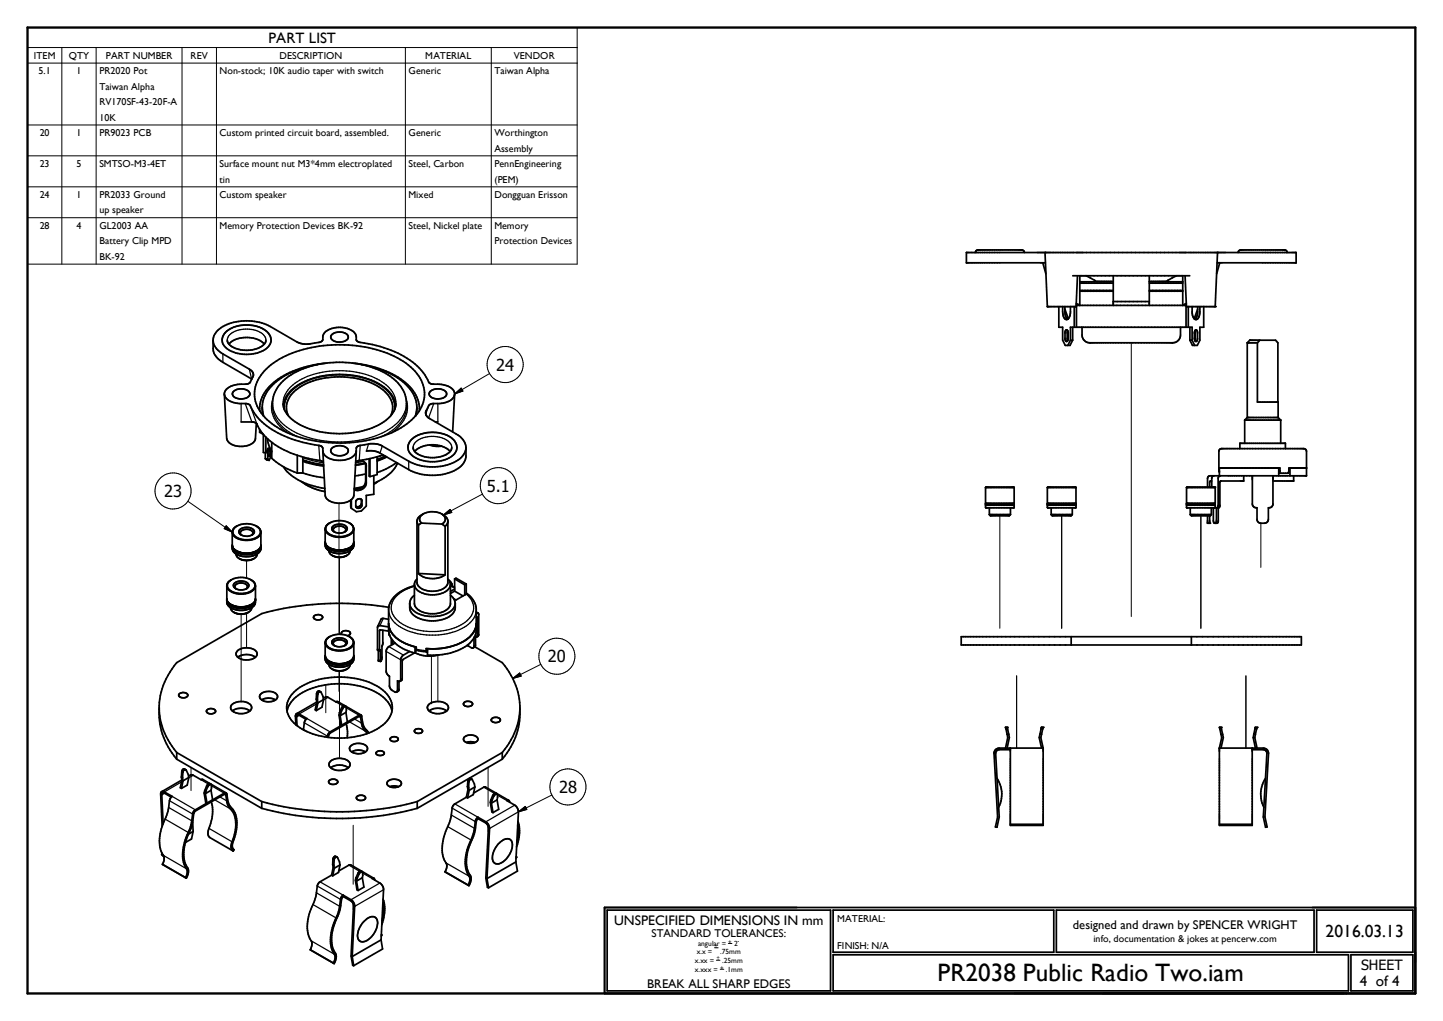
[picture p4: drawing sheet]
<svg xmlns="http://www.w3.org/2000/svg" width="297mm" height="210mm" viewBox="0 0 297 210" stroke-linecap="round" stroke-linejoin="round" font-family="sans-serif">
<defs><g id="words">
<text font-size="5.2" x="193" y="201.9">PR2038 Public Radio Two.iam</text>
<text font-size="3.6" x="272.8" y="192.8">2016.03.13</text>
<g font-size="3.4">
<text x="102.2" y="76.2">24</text>
<text x="100.2" y="101.1">5.1</text>
<text x="33.8" y="102.3">23</text>
<text x="112.8" y="136.3">20</text>
<text x="115.1" y="163.1">28</text>
</g>
<g font-size="3.1">
<text x="55.3" y="8.8">PART LIST</text>
<text x="279.9" y="202.9">4 of 4</text>
</g>
<text font-size="2.9" x="280.2" y="199.5">SHEET</text>
<text font-size="2.8" x="126.4" y="190.3">UNSPECIFIED DIMENSIONS IN mm</text>
<g font-size="2.6">
<text x="220.8" y="191">designed and drawn by SPENCER WRIGHT</text>
<text x="133.2" y="203.3">BREAK ALL SHARP EDGES</text>
</g>
<text font-size="2.3" x="134.1" y="192.7">STANDARD TOLERANCES:</text>
<g font-size="2.1">
<text x="7" y="12.1">ITEM</text>
<text x="8" y="15.3">5.1</text>
<text x="14.2" y="12.1">QTY</text>
<text x="15.7" y="15.3">1</text>
<text x="20.4" y="15.3">PR2020 Pot</text>
<text x="21.8" y="12.1">PART NUMBER</text>
<text x="39.2" y="12.1">REV</text>
<text x="45.2" y="15.3">Non-stock; 10K audio taper with switch</text>
<text x="57.5" y="12.1">DESCRIPTION</text>
<text x="84.1" y="15.3">Generic</text>
<text x="87.5" y="12.1">MATERIAL</text>
<text x="101.8" y="15.3">Taiwan Alpha</text>
<text x="105.7" y="12.1">VENDOR</text>
<text x="20.4" y="18.5">Taiwan Alpha</text>
<text x="20.4" y="21.6">RV170SF-43-20F-A</text>
<text x="8.2" y="28">20</text>
<text x="15.7" y="28">1</text>
<text x="20.4" y="24.8">10K</text>
<text x="20.4" y="28">PR9023 PCB</text>
<text x="45.2" y="28">Custom printed circuit board, assembled.</text>
<text x="84.1" y="28">Generic</text>
<text x="101.8" y="28">Worthington</text>
<text x="8.2" y="34.4">23</text>
<text x="15.7" y="34.4">5</text>
<text x="20.4" y="34.4">SMTSO-M3-4ET</text>
<text x="45.2" y="34.4">Surface mount nut M3*4mm electroplated</text>
<text x="84.1" y="34.4">Steel, Carbon</text>
<text x="101.8" y="31.2">Assembly</text>
<text x="101.8" y="34.4">PennEngineering</text>
<text x="8.2" y="40.7">24</text>
<text x="15.7" y="40.7">1</text>
<text x="20.4" y="40.7">PR2033 Ground</text>
<text x="45.2" y="37.6">tin</text>
<text x="45.2" y="40.7">Custom speaker</text>
<text x="84.1" y="40.7">Mixed</text>
<text x="101.8" y="37.5">(PEM)</text>
<text x="101.8" y="40.7">Dongguan Erisson</text>
<text x="8.2" y="47.1">28</text>
<text x="15.7" y="47.1">4</text>
<text x="20.4" y="43.9">up speaker</text>
<text x="20.4" y="47.1">GL2003 AA</text>
<text x="45.2" y="47.1">Memory Protection Devices BK-92</text>
<text x="84.1" y="47.1">Steel, Nickel plate</text>
<text x="101.8" y="47.1">Memory</text>
<text x="20.4" y="50.3">Battery Clip MPD</text>
<text x="20.4" y="53.5">BK-92</text>
<text x="101.8" y="50.2">Protection Devices</text>
<text x="172.3" y="189.7">MATERIAL:</text>
<text x="172.3" y="195.2">FINISH: N/A</text>
<text x="225" y="193.7">info, documentation &amp; jokes at pencerw.com</text>
</g>
<g font-size="1.5">
<text x="143.4" y="196.2">x.x =</text>
<text x="143.7" y="194.6">angular =</text>
<text x="148.3" y="196.2">.75mm</text>
<text x="151.1" y="194.6">2~</text>
<text x="143" y="198">x.xx =</text>
<text x="143" y="199.9">x.xxx =</text>
<text x="148.6" y="198">.25mm</text>
<text x="149.4" y="199.9">.1mm</text>
</g>
<g font-size="1">
<text x="147.1" y="194.8">+</text>
<text x="147.2" y="195.2">-</text>
<text x="147.4" y="197.4">+</text>
<text x="147.7" y="197.7">-</text>
<text x="149.9" y="193.9">+</text>
<text x="150.1" y="194.3">-</text>
<text x="148.3" y="199.2">+</text>
<text x="148.4" y="199.6">-</text>
</g>
</g></defs>
<g fill="none" stroke="#000" stroke-width=".21">
<path d="M5.7 5.7h113.1v48.6h-113.1zM5.7 9.8h113.1M5.7 13h113.1M12.7 9.8v44.5M19.8 9.8v44.5M37.5 9.8v44.5M44.6 9.8v44.5M83.4 9.8v44.5M101.1 9.8v44.5M5.7 25.7h113.1M5.7 32.1h113.1M5.7 38.4h113.1"/>
<path d="M5.7 44.8h113.1M100.8 76.8l-7.2 4.2M232.8 70.5v56.3M93.6 81l1.3-1.2 .4 .6zM38.7 103.1l9.1 6.4M46.6 108.2l1.2 1.3-1.6-.8zM50.7 115.3v3.6M69.8 103.5v27M69.9 114.7v15.8M91.3 105.9l1.4-1.1 .3 .6zM99.3 101.6l-8 4.3M205.8 106.1v23.1"/>
<path d="M218.5 106.1v23.1M247.2 106.1v23.1M259.5 107.6v9.1M49.6 126.3v17.9M50.7 126.1v7M69.8 138v4.2M69.9 138v17.8M88.8 135v9.8M90.1 134.8v9.4M105.5 139.6l1.5-1.2 .3 .7zM111.3 136.7l-5.8 2.9M209.3 139v14.9"/>
<path d="M256.4 139v14.9M39.3 157.9v4.7M67.1 140.9v5.7M100.5 157.9v8M72.7 169.8v12.1M100.5 169.9v1.2M106.7 167l1.4-1.1 .3 .6zM113.6 163.5l-6.9 3.5M72.7 185.9v1.2M147.1 195h.7M147.4 197.5h.8M148.2 199.4h.8"/>
<path d="M149.9 194.1h.8"/>
<circle cx="104" cy="75" r="3.7"/>
<circle cx="102.6" cy="99.9" r="3.7"/>
<circle cx="35.6" cy="101" r="3.7"/>
<circle cx="114.6" cy="135" r="3.7"/>
<circle cx="116.9" cy="161.9" r="3.7"/>
</g>
<g fill="none" stroke="#000" stroke-width=".36">
<path d="M200.8 51.9l.1-.3 .4-.2h9l.5 .3 .1 .2M214.6 54.1l.7 2.2M215.1 51.9l.5 11.2h5.9l.3-6.4M215.2 54.1h-16.3v-2.2h67.9v2.2h-16.3M220.8 56.7h24.1M222.3 56.7v6.1l-.8-.4M222.3 59.9h6.8M222.3 59.7h6.8M222.3 58.2h6.8M222.3 58h6.8M223.6 56.7l1.7 1 .1 .2h3.7M229.1 56.7v6.1"/>
<path d="M236.6 56.7v6.1M236.6 59.9h6.8M236.6 59.7h6.8M236.6 58.2h6.8M236.6 58h6.8M242.1 56.7l-1.7 1-.1 .2h-3.7M243.4 56.7v6.1l.8-.4M250.6 51.9l-.5 11.2h-5.9l-.3-6.4M251.1 54.1l-.7 2.2M254.8 51.9l.1-.2 .5-.3h9l.4 .2 .1 .3M43.9 70a3.9 3.9 0 0 1 2.8-3.2 11 11 0 0 1 8.9 .4l5.5 3.1 1.1 .4a8.7 8.7 0 0 0 3.9-.4l.3-.4a2.25 2.25 0 0 1 2.2-2.4 4.6 4.6 0 0 1 4.6 1.2l.1 1.2 .5 .5a21.9 21.9 0 0 1 12.5 5.3l1.2 1.4 .8 1.6 .6 .3a6.2 6.2 0 0 1 4.1 .9 1.53 1.53 0 0 1 .5 1.6 1.53 1.53 0 0 1-1.3 1.1l-1 .3-2.6 .2a2.55 2.55 0 0 0-1 1.6l.1 .6 .5 .7 5.7 3.3a3.5 3.5 0 0 1 2 2.8M43.9 70a3.5 3.5 0 0 0 2 2.8l5.4 3.1a1.22 1.22 0 0 1 .7 1.7l-.5 1.1-.5 .3a8.6 8.6 0 0 0-3.7 .6 1.5 1.5 0 0 0-1.1 1.4 1.5 1.5 0 0 0 1.1 1.5l1.2 .4 2.2 .1 .7 .3a13 13 0 0 0 7.9 6.7 37.6 37.6 0 0 0 6.8 1.7l.3 .4a2.28 2.28 0 0 0 2.2 2.5 4.2 4.2 0 0 0 4.7-1.5v-.9a.76 .76 0 0 1 .8-.6 7.6 7.6 0 0 1 3.6-.2l.9 .3 5.5 3.2a10.1 10.1 0 0 0 10.8-.8l.8-1.1 .2-.9"/>
<path d="M43.9 70v1.7a3.3 3.3 0 0 0 2 2.8l5.9 3.5M46.5 68.3a5.9 5.9 0 0 1 3.8-1.4 7.2 7.2 0 0 1 3.3 .5 2.68 2.68 0 0 1 2 3.4 5.6 5.6 0 0 1-5.3 2.1 4.8 4.8 0 0 1-4.5-2.4v-1.2zM46.8 70a2.13 2.13 0 0 0 1.6 1.7 5.8 5.8 0 0 0 6.1-1l.2-.7M47.1 70.8a5.5 5.5 0 0 1 6.1-.9l1.2 .9M51.8 78h.1M54.4 76.3a19.6 19.6 0 0 1 12.2-5.2 25.5 25.5 0 0 1 17 3.6 7.8 7.8 0 0 1 3.8 7 9 9 0 0 1-4.8 6.3 27.4 27.4 0 0 1-24.9 .3 9.4 9.4 0 0 1-5.3-6.7 6.8 6.8 0 0 1 2-5.3zM65.3 75a16 16 0 0 0-10 5.1 5.7 5.7 0 0 0-1 5.5M67.1 74.7a18.8 18.8 0 0 0-11.7 4.8 6.4 6.4 0 0 0-1.9 5M68.3 68.9a2.4 2.4 0 0 1 3.4 .2 1.16 1.16 0 0 1-1.4 1.2 1.77 1.77 0 0 1-2.2-1zM72.7 74.7a18 18 0 0 1 12 5.2 6.5 6.5 0 0 1 1.6 4.6M74.4 75a15.3 15.3 0 0 1 10.4 5.5 5.6 5.6 0 0 1 .7 5.1M217.9 63.1v4.2h.8v2.7l.6 1h.9l.6-1"/>
<path d="M218.7 63.1v1a1.28 1.28 0 0 0 1 1.6h.1M219.2 63.6l.7 2M219.2 63.1l.1 1.8 .5 .8M219.3 68a.32 .32 0 0 1 .4 0 .32 .32 0 0 1 .1 .4l.1 1.2a.4 .4 0 0 1-.1 .5 .4 .4 0 0 1-.5 0l-.1-.4zM219.8 68v2.1M219.9 65.6l-.1 .1M220.3 70h.5M220.3 70v-2.7h25.1v2.7M220.3 63.1l-.1 1.8-.3 .7M220.3 70l-.5 1M220.8 67.3v2.7M221.1 63.1v4.2"/>
<path d="M221.6 62.7l.2 .1M221.6 62.8h22.5M221.6 62.6v4.7M222.7 67.3v1.6a1.65 1.65 0 0 0 1.6 1.6h17.1a1.65 1.65 0 0 0 1.6-1.6v-1.6M229.1 62h7.5M244.1 62.7l-.2 .1M244.1 62.6v4.7M244.6 63.1v4.2M244.9 70h.5M244.9 67.3v2.7M245.4 63.1v1.8l.4 .7M245.4 70l.5 1"/>
<path d="M245.8 65.6l.1 .1M245.9 68v2.1M246.1 67.9l.3 .1 .1 .4-.1 1.7a.33 .33 0 0 1-.5 0 .33 .33 0 0 1 0-.4l-.1-1.2zM246.5 63.6l-.7 2M246.5 63.1l-.1 1.8-.5 .8M247 63.1v1a1.28 1.28 0 0 1-1 1.6h-.1M247.8 63.1v4.2h-.8v2.7l-.6 1h-1l-.5-1M256.7 70.5l.5-.5h5.3l.5 .5v12.2M256.7 70.5h2.1M256.7 70.5v15.4M258.8 70.5v12.2h4.3v3.2M259.3 70l-.5 .5"/>
<path d="M46.2 81.1l.5 9.1a2.56 2.56 0 0 0 2.6 1.6 3 3 0 0 0 3.3-1.4l.2-3.3M48 80.5a2.38 2.38 0 0 1 3.4 .3 1.16 1.16 0 0 1-1.3 1.2 1.77 1.77 0 0 1-2.3-1zM49.6 86.8h2.4l.8 .3M52.8 87.1a12.4 12.4 0 0 0 7.7 6.3l.7 .3M53.4 88.3v.6l.8 .4M54 83.8l.2 1.7M54.2 89.4v3.7h.5M54.6 94.3l.5 .1M54.6 94.3l.3 .3 .5 .1M54.6 93.1v1.2M54.7 93.1l.4-.8v2.1M54.7 89.9v3.2"/>
<path d="M55 90.2l.3 1.4 .6 1.2M55.1 94.4l.3 .3M55.4 93.8h.1M55.5 92l-.1 1.8M55.7 92.5v.8l-.3 .5M55.9 92.8l-.2 1.3-.3 .6M55.9 91v3.3a15.1 15.1 0 0 0 5.3 3M56.1 83.6a7.3 7.3 0 0 1 4.3-6.8 20.8 20.8 0 0 1 19.5 .3 6.9 6.9 0 0 1 3.8 6.5M58.3 83a5.2 5.2 0 0 0 3.1 4.2l.9 .4a18.8 18.8 0 0 0 11.1 1.3 11.3 11.3 0 0 0 7.3-3.8 3.6 3.6 0 0 0 .8-2.1M58.3 96a11.6 11.6 0 0 0 7.9 4.4l.7 .1M59 81.8l-.4 .9-.2 1.2M59 81.8l-.5 1.2v1.2"/>
<path d="M59 81.8a9.4 9.4 0 0 1 6.2-4.1 17.7 17.7 0 0 1 13.3 1.7l1.2 .9 1.1 1.5M59.3 85.5a4.4 4.4 0 0 1 2-5.6 16.8 16.8 0 0 1 15.2-1.1 6.4 6.4 0 0 1 4.3 4.8v.8l-.4 1.1M61.2 93.7l3 .8 1.9 .3 .5 .3M61.2 93.7v3.6M62 99l2.2 1.3 2.7 .8M62.3 94v3.3M62.3 97.3h-1.1M62.3 97.3l2.2 .6 2.2 .4M62.3 94.9l4.3 1M62.3 94.7l2.1 .6 2.2 .4M62.3 94.6l2.1 .6 2.2 .4M66.4 92.8l.5 9.1a2.42 2.42 0 0 0 2.6 1.6 3 3 0 0 0 3.3-1.4l.5-9.3"/>
<path d="M68.3 92.2a2.4 2.4 0 0 1 3.4 .3 1.03 1.03 0 0 1-1.1 1.2 1.88 1.88 0 0 1-2.5-1zM73.3 94.9a1.54 1.54 0 0 1 1.9 .4M75.2 95.2l-2 .4M75.2 95.3l.1 3.7a1.79 1.79 0 0 1-2.4 1.5M75.2 95.4l-2 .3M75.2 95.3l.2 .4v3.8a1.81 1.81 0 0 1-2.5 1.2M75.3 97.5l-2.2 .4M76 94.4v3.5l.1 .1M76.1 94.3v3.7M76.9 97.8v3.9l-1.5 .2v2.2l-1 1-1 .2-1.1-.7M77.6 94v3.6l-1.5 .4M77.8 99l-.9 .6"/>
<path d="M78.9 93.6l-2.8 .7-2.4 .5-.5 .3M79.3 93.8l-1.7 .7M79.4 93.9l-1.8 .8M79.6 94l-2 .8M80.8 81.8l.4 .9 .2 1.2M80.8 81.8l.4 1.2 .1 1.2M81.6 95.2l-2.1 1.2-1.9 .8M81.8 95.3a8.3 8.3 0 0 1-4.9 4.1M84.8 90.4a6.9 6.9 0 0 1 5.4-1.4l.7 .2a3.5 3.5 0 0 1 3.1 3.1 4.2 4.2 0 0 1-4.1 2.6 6.2 6.2 0 0 1-5.6-1.8 2.14 2.14 0 0 1 .5-2.7zM85 92.1a2.88 2.88 0 0 0 2.8 1.9 5.5 5.5 0 0 0 4.8-1.1l.3-.3 .1-.5M85.4 92.9a5.5 5.5 0 0 1 7.2 0M85.8 83.8l-.2 1.7"/>
<path d="M88.4 91.5a4.8 4.8 0 0 0 2.5 .3M88.5 80.5a2.22 2.22 0 0 1 3.4 .5 1.67 1.67 0 0 1-2.1 1 1.17 1.17 0 0 1-1.4-1.3zM89.6 86.8h.5M93.6 81.1l-.4 7.7M95.9 92.1v1.7a3.9 3.9 0 0 1-2.8 3.2 10.8 10.8 0 0 1-9-.4l-6.2-3.6-1.4-.3-1.1 .1M249.4 98.9l-.4 .2v1.1M249.9 97.9l-.4 .1-.1 .3v1.9M251 97.1l-.1-4.3 .4-.5h17.1l.5 .4v5.2h-19.8l-.4 .1-.1 .3-.1 1.9M251 96.3v1.6M251.2 97.9l-.3 .1-.2 .4v5.6l-.2 .4M255.2 92.3v-1.1h9.4v1.1M256 97.9v1h-4.7l-.2 .2v4.9l-.2 .4h-.5v2.8l-.2 .4"/>
<path d="M256.2 86.4h7.4M256.2 86.4v4.8M256.7 85.9h6.4M256.7 85.9l-.5 .5M257.8 97.9v5.8a.84 .84 0 0 0 .9 .7l.1 2.8 .5 .4 1.3-.1 .4-.5 .1-2.6h.5l.4-.6v-5.9M263.1 85.9l.5 .5M263.2 96.3v1.6M263.6 86.4v4.8M265.5 96.3v1.6M266.3 97.9v1h-4.3M268.9 96.3h-3.6v.6l-.2 .4h-1.9l.3-.4v-.6h-12.6l.1 .7M46.9 119.8a3.9 3.9 0 0 1 5.6 .2l.1 .4v3.4a2.24 2.24 0 0 1-2.4 1.7 3.2 3.2 0 0 1-3.5-1.3v-3.8z"/>
<path d="M47.6 119.3l-.5 .3M47.8 112.2l.3 .7M47.8 112.1v.4M47.8 109.6a2.59 2.59 0 0 0 2.8 1.6 2.85 2.85 0 0 0 3.1-1.6M47.8 112.4v.6M47.8 112.3l.2 .4M47.8 112.5a2.83 2.83 0 0 0 2.9 1.5M47.8 112.6l.2 .3M47.8 113a2.82 2.82 0 0 0 3.3 1.5 2.63 2.63 0 0 0 2.6-1.5M48.1 112.9a3.6 3.6 0 0 0 2.3 .9M48.2 120a2.01 2.01 0 0 1 3 .4 1.83 1.83 0 0 1-2.9 .6l-.3-.6zM48.6 113.9a1.74 1.74 0 0 0 2 1.3 1.99 1.99 0 0 0 2.3-1.2v-.1"/>
<path d="M48.7 108.3l-.6 .5-.3 .6v2.7M48.7 108.3a3.7 3.7 0 0 1 4.8 .7 1.44 1.44 0 0 1-1.2 1.8 3.6 3.6 0 0 1-4.3-1.1l-.1-.6 .4-.5M48.7 113.3a4.1 4.1 0 0 0 2.4 .5M48.7 113.5l.8 .4 .9 .1M48.7 108.2v.1M49.2 114.9a3.1 3.1 0 0 0 3.1 0M49.3 109a2.05 2.05 0 0 1 3.1 .3 1.58 1.58 0 0 1-2.3 .9 .81 .81 0 0 1-.8-.4 .81 .81 0 0 1 0-.8zM49.7 110.1a.63 .63 0 0 1-.2-.8 .63 .63 0 0 1 .7-.4 1.52 1.52 0 0 1 1.9 .7l-.3 .5M50.7 113.8h.4M51.7 119.3a1.28 1.28 0 0 1 .8 1.3 1.28 1.28 0 0 1-1.1 1.1 3.9 3.9 0 0 1-4.5-.8l-.1-.6 .2-.6M52.8 108.2l.6 .6 .3 .6v3.6M52.8 113.3l-.8 .3-.9 .2"/>
<path d="M52.8 113.5l-.8 .4-1.3 .2M53.5 112.7a3.3 3.3 0 0 1-2.4 1.1M53.5 112.9a2.84 2.84 0 0 1-2.2 1.2h-1.1a3.3 3.3 0 0 1-2.1-1M53.7 112.3a3.1 3.1 0 0 1-3.5 1.5 3.3 3.3 0 0 1-2.1-.9M53.7 112.5a2.91 2.91 0 0 1-3 1.5M66.9 108.9a2.78 2.78 0 0 0 3.2 1.6 2.68 2.68 0 0 0 2.7-1.6M66.9 111.7l.1 .6M66.9 111.7l.1 .4M67 111.7l.2 .5M67 112.3l.3 .7M67.1 112.3a3.9 3.9 0 0 0 5.6 0M67.3 112.9a4.1 4.1 0 0 0 5.2 0"/>
<path d="M67.3 112.2l.9 .7 1.3 .2M67.7 113.3a1.74 1.74 0 0 0 2 1.3 2 2 0 0 0 2.4-1.3M67.8 112.7l1.1 .4M67.8 112.9l1.1 .4M67.9 107.6a1.28 1.28 0 0 0-.9 1.3 1.28 1.28 0 0 0 1.1 1.1 3.9 3.9 0 0 0 4.5-.8l.1-.6-.2-.5M67.9 107.6l-.7 .5-.3 .6v3v-.2a2.21 2.21 0 0 0 2.3 1.8l.3 .1M67.9 107.6a4.4 4.4 0 0 1 4 0M68.4 114.2a2.94 2.94 0 0 0 3 0M68.4 108.4a1.9 1.9 0 0 1 3.1 .4 1.87 1.87 0 0 1-3.2 0zM68.9 109.5a.65 .65 0 0 1-.3-.8 .65 .65 0 0 1 .7-.4l.9-.1a.76 .76 0 0 1 .8 1.1l-.1 .2M69.2 113.3l1 .1M71.6 113.1l-1.7 .3"/>
<path d="M71.9 107.6l.7 .5 .2 .6v3.6M71.9 107.6l.5 .3M71.9 112.7l-.8 .3-.9 .2M71.9 112.9l-.2 .1M72.2 102.9v1.4l.1 .3M72.3 102.8v1.8M72.4 112.4a4.2 4.2 0 0 1-3.4 .7M72.6 112l-.1 .2M72.6 112.3a2.95 2.95 0 0 1-2.1 1M72.7 112.1l-.1 .2M72.8 111.9l-.1 .2M72.8 111.7a2.69 2.69 0 0 1-2.6 1.4 3.4 3.4 0 0 1-3-.9"/>
<path d="M72.8 111.4v.3M72.8 111.9v.2M72.8 112.3l-.3 .7M73.4 102.8a.62 .62 0 0 1 .6-.2 .62 .62 0 0 1 .5 .4v.9a.69 .69 0 0 1-.5 .6 .69 .69 0 0 1-.8-.3v-1.1zM74.4 102.7v.9a.76 .76 0 0 1-1.2 .5M74.7 100.1l-1.8 .4M85.8 119.1a1.58 1.58 0 0 0 .7 2.7 4.9 4.9 0 0 0 6.1-.9l.1-.5M85.8 107.2l.3 .8M86.1 118a4.5 4.5 0 0 0 5.5 .2M86.1 108v10M86.1 118l5.5 .2M86.8 107.6l-.7 .4"/>
<path d="M86.8 107.6l4.2 .2M87.1 105.7a1.88 1.88 0 0 0-1.3 1.5M90.9 105.7l.8 .6 .5 .8v12.9a3.3 3.3 0 0 1-3.8 1.6 2.82 2.82 0 0 1-2.5-1.6l-.1-12.8M90.9 105.7a3.7 3.7 0 0 0-4.4 .6l-.1 .8 .4 .5M90.9 105.7a1.13 1.13 0 0 1 .8 1 1.13 1.13 0 0 1-.7 1.1M91 107.8l.6 .5M91.6 108.3v9.9M92.2 119.1l.3 .4M92.2 107.3l-.2 .6-.4 .4M92.5 119.5l.2 .7v4.1a3.3 3.3 0 0 1-3.3 1.9 4.1 4.1 0 0 1-4-1.6l-.1-4.4M92.5 119.5l.5 .5 .1 .6M92.5 119.5l.4 .5 .1 .6"/>
<path d="M93.6 119.1v2.5M93.6 119.1l.3-.2 2.1 1.2M93.6 119.1l2.1 1.2M202.9 103.9h5.8v.5h-5.7zM202.9 103.6h5.8v.2h-5.8zM202.9 100.3v3.2h5.8v-3.2M202.9 100.3h5.8M202.9 104.4h.1M202.9 103.5v.1M202.9 103.8v.1M203.6 105.8h4.4M203.6 105.8l.2 .3h4l.2-.3"/>
<path d="M203.6 104.4v1.4M208 104.4v1.4M208.7 103.5v.1M208.7 103.8v.1M215.6 103.9h5.9v.5h-5.8zM215.6 103.6h5.9v.2h-5.9zM215.6 100.3v3.2h5.9v-3.2M215.6 100.3h5.9M215.6 104.4h.1M215.7 103.5v.1M215.7 103.8v.1M216.4 105.8h4.3"/>
<path d="M216.4 105.8l.2 .3h3.9l.2-.3M216.4 104.4v1.4M220.7 104.4v1.4M221.4 103.5v.1M221.4 103.8v.1M244.2 103.9h5.9v.4l-5.8 .1zM244.2 103.6h5.9v.2h-5.9zM244.2 100.3v3.2h5.9v-3.2M244.2 100.3h5.9M244.3 103.5v.1M244.3 103.8v.1M245 105.8h4.3"/>
<path d="M245 105.8l.2 .3h3.9l.2-.3M245 104.4v1.4M248.5 106.1v1.5h.5v-1.5M249.3 104.4v1.4M249.7 104.4v2.7l.2 .5h.7l.2-.4v-2.8M250 103.5v.1M250 103.8v.1M250.1 104.4h.1M46.7 123.4a2.85 2.85 0 0 0 3.1 1.5 2.72 2.72 0 0 0 2.8-1.5 2.46 2.46 0 0 1-2.6 1.7 3.1 3.1 0 0 1-3.3-1.5zM46.7 120.6a2.97 2.97 0 0 0 3.5 1.6 2.56 2.56 0 0 0 2.4-1.6M47 123.9l1 .6 1.3 .3M47.5 125a1.94 1.94 0 0 0 2.3 1.3 1.84 1.84 0 0 0 2-1.3"/>
<path d="M47.6 124.4a4.4 4.4 0 0 0 4.1 0M47.6 124.6l.8 .3 .9 .2M48.1 125.9a3 3 0 0 0 3.1 0M48.6 121.1a.63 .63 0 0 1-.2-.7 .63 .63 0 0 1 .7-.4 1.29 1.29 0 0 1 1.8 .8l-.3 .3M48.9 135.2a3.2 3.2 0 0 1 3.7 0M49 133.7a3 3 0 0 1 3.9 .5 1.2 1.2 0 0 1-1.2 1.4 2.38 2.38 0 0 1-3.1-1v-.4zM50 125.1h-.4M51.7 124.6l-1.4 .5M52.4 123.8a3.3 3.3 0 0 1-2.8 1M52.4 124a4 4 0 0 1-5.4 .2M64.7 126.7a1.21 1.21 0 0 1 1.7 .3 1.09 1.09 0 0 1-1.9 0zM66.9 132.3a2.48 2.48 0 0 0 2.8 1.6 2.86 2.86 0 0 0 3.1-1.6"/>
<path d="M66.9 134.9l.2 .6M66.9 134.9l.1 .4M67 135v.2M67 135.3l.3 .5M67 135.3v.2M67.3 135.6a4.2 4.2 0 0 0 4.6 .4M67.3 135.8a3.6 3.6 0 0 0 2.2 1M67.7 136.7a1.74 1.74 0 0 0 2 1.3 2.32 2.32 0 0 0 2.3-1.1l.1-.2M67.8 136.3l1.1 .4M67.8 136l1.1 .5M67.9 130.9l-.7 .6-.3 .6v2.7M68.4 137.6a3.1 3.1 0 0 0 3 0"/>
<path d="M68.6 131.6a2.09 2.09 0 0 1 2.9 .4 1.41 1.41 0 0 1-2 1 .97 .97 0 0 1-1.1-1.2zM68.9 132.8a.63 .63 0 0 1-.3-.7 .63 .63 0 0 1 .7-.4 1.59 1.59 0 0 1 1.9 .6l-.3 .5M69.2 136.5h.3M69.2 136.7l.7 .1M70.3 130.5a.82 .82 0 0 1 .4-.8 .82 .82 0 0 1 .9 .1 .5 .5 0 0 1 .5 .5 .5 .5 0 0 1-.5 .5M71.9 130.9l.7 .6M71.9 136.3l-1.1 .4-.9 .1M72 131a4 4 0 0 0-4.8 .6 1.39 1.39 0 0 0 1.1 1.9 3.6 3.6 0 0 0 4.4-1v-.4l-.2-.6M72.6 131.5l.2 .6v3.4a2.41 2.41 0 0 1-2.6 1.7 2.92 2.92 0 0 1-3.2-1.5l-.1-.6M72.6 135.7a3.5 3.5 0 0 1-2.7 1.1M72.7 135.7a2.86 2.86 0 0 1-2.3 1.1h-1a3.3 3.3 0 0 1-2.2-.9M72.8 135a2.83 2.83 0 0 1-2.9 1.5"/>
<path d="M72.8 135.3l-.2 .4M72.8 135.1a3.1 3.1 0 0 1-3.4 1.5 2.92 2.92 0 0 1-2.3-1.2M77.7 133.8h.1M77.8 133.8h.4M77.9 133.8v2v.2h.4M78.2 133.8h.1M78.2 133.8l.1-.1v2.3M78.8 129.6l-.2 5.6-.3 .8M80 128.3l.2 1zM80 129l-1.8-.3-.5 .2v4.9M80 127.4l-1.4-.1-.9 1.6M80 129.8l-1.6-.2-.3 .1 .1 4.1"/>
<path d="M80 124.9a62.2 62.2 0 0 0-26.1 1.3l-17.5 10.1a14.7 14.7 0 0 0-3.6 8.9 14.3 14.3 0 0 0 1.8 8.5l1.8 2.5M80 130.1l.2 .6M80.2 129.3a6.3 6.3 0 0 0 4.4 3.5M80.2 130.7h.1M80.2 130.6a6.8 6.8 0 0 0 5.2 3.7M80.2 129.3a6.7 6.7 0 0 0 4.9 3.7l.6 .1v.6M80.5 131.3v1.4M80.8 131.8v.7M81.3 132.3l-1.3 .7-.5 .7v4.4l.1 .4 .6 .6v2.3l.3 .4 .9 .6 .7-.4v-1.8M84.3 134l-1.4 .8-.4 .6v4.5l-.2 .2M84.3 124.1a2.92 2.92 0 0 0 2.8 3.4 6.6 6.6 0 0 0 6.1-1.3l.5-.9v-1.2M84.3 124.1a3.2 3.2 0 0 0 2.8 2.5 6.4 6.4 0 0 0 6.2-1.5l.4-1"/>
<path d="M84.9 132.9l.5 .2v1.2M85.3 134.3l-2.5 1.5v3.9l-.5 .4M85.3 120.5a6.8 6.8 0 0 0-5.2 4.1l-.1 5 .2 1M85.3 122.5l-.7 .6-.3 1M85.4 134.3a6.9 6.9 0 0 0 4.9 .4M85.7 133.7l2.1 .4M85.7 133.7l-.3 .6M87.7 133.9v.1M87.7 134l.1 .1M87.8 134.1h.2M87.8 134.1h.1M87.9 133.4v.2v-.2"/>
<path d="M88 133.7l-.2 .4M88.3 133.5l-.6-.1v.6M88.6 133.5h.6M90.2 133.4l-.6 .1M91.4 133.3l-.6 .1M92.7 120.5l.9 .3M92.7 122.5l.7 .6M93.3 132.8l-1.7 .5M93.4 123.1l.3 1M93.6 121.6l-.9 .5M93.6 121.2l-.9 .4M93.6 121.6l1.7 1"/>
<path d="M94.3 132.5l-.5 .2M95.7 122.4l-1.8 1-.5-.3M95.7 120.3v2.1M96 122a4.5 4.5 0 0 1 2 3.2v4.4a5.1 5.1 0 0 1-3.7 4.2 14.2 14.2 0 0 1-6.3 .9v-1.3a12 12 0 0 0 8.8-2.5M96 120.1v2.1l-.3 .2M96 120.1l-.3 .2M97 130.7l.8-1.4 .2-1a4.9 4.9 0 0 1-3.3 4M97.6 131.2v1.7l-.2 .3M97.7 133.1l5.7 3.2a15.3 15.3 0 0 1 0 19.9M97.9 131.1v1.6l-.2 .4-.6 .2-.9-.6M98 127h.1M98 126.1h.4l.1 .2v4.3l-.4 .4"/>
<path d="M98 125.9l.4 .2M98 127h.2v3.8l-.2 .3-.3-.1M197.8 131h70.1v1.7h-70.1zM220.5 131v1.7M245.2 131v1.7M32.8 145.9a14.5 14.5 0 0 0 3.6 8.9M36.4 154.8v1.4M36.4 154.8l17.5 10.1M36.4 156.2l17.5 10.1M36.8 142.8a1.11 1.11 0 0 1 1.9 .3 1.09 1.09 0 0 1-1.9-.2zM37.3 159.8l.3 .2M37.3 159.8l.1 .7-.3 1.5 .3 .2"/>
<path d="M37.6 160l.1 .6M38.2 158.3l-.4 .2-.2 1.5M38.2 158.3l-.2-.1a.49 .49 0 0 0-.6 .6l-.1 1M38.2 158.3l.6 1 .1 .6M38.8 159.6l.5-.2h.3l1.8 1h.4l4.7 2.7M38.9 159.9l-.4 1.6-1.1 .7M38.9 159.9l-1.2 .7M42.5 146.1a1.11 1.11 0 0 1 1.9 .3 1.09 1.09 0 0 1-1.9-.2zM47.7 144.9a2.88 2.88 0 0 1 4 .3 1.03 1.03 0 0 1-.9 1.4 2.64 2.64 0 0 1-3.3-.8v-.4zM47.8 146.2a3.2 3.2 0 0 1 3.6 0M53.6 142.8a2.51 2.51 0 0 1 3.5 .2 1.1 1.1 0 0 1-1.2 1.3 2.1 2.1 0 0 1-2.5-.9zM53.9 144a2.8 2.8 0 0 1 2.8 0"/>
<path d="M59.1 146.2a6.7 6.7 0 0 1 4.7-4.5 16.4 16.4 0 0 1 15 1.6 5.4 5.4 0 0 1 1.9 2.9M60.5 142.3a13.9 13.9 0 0 1 10.4-3 12.1 12.1 0 0 1 9 3.8 4.2 4.2 0 0 1-1.4 6.3 16.7 16.7 0 0 1-14.2 1.6 7.6 7.6 0 0 1-5.2-4.5 4.1 4.1 0 0 1 1.4-4.2zM60.9 149.1l-.1-1.9 .2-.4h.3l1.9 1-.5 .7-.2 1.6M63 148l-1.5-.9h-.4l-.1 .4 .1 1.8M65.1 143.8l.2 .2M65.1 143.8l.1 .7-.3 1.5 .2 .2M65.2 144.4l-4.2 2.4M65.3 144l.1 .6M65.4 144.6l-.3 1.6M66 142.3l-.2-.1a.52 .52 0 0 0-.6 .5l-.1 1.1M66.6 143.6l.8-.2 1.7 1 .4-.1 4.8 2.8M66.6 143.9a1.96 1.96 0 0 0-.6-1.6 .52 .52 0 0 0-.6 .6l-.1 1.1"/>
<path d="M66.6 143.9l-.3 1.6-1.2 .7M66.6 143.9l-1.2 .7M68.1 157.9a3.2 3.2 0 0 1 3.6 0M69.9 146.6l.2 .1M69.9 146.6l-.1 .5 .3 1.9 .2 .2M70 147.2l.3 2M70.1 146.7l-.1 .5M70.3 149.2l-2.4 1.4a1.31 1.31 0 0 0-.5 1M71.1 145.3l-.3 .1-.2 .3-.5 1M71.1 145.3l.2 .8-.1 .4M71.2 145.3a.55 .55 0 0 0-.9 .4l-.4 .9M71.2 146.5l.3 2"/>
<path d="M71.2 146.5l-1.2 .7M71.2 148.9l.3 1.5v1.3M71.5 148.5l-1.2 .7M71.7 157.9a.97 .97 0 0 0 .3-1 .97 .97 0 0 0-.9-.7 2.57 2.57 0 0 0-3.4 .9v.4l.4 .4M71.7 157.9a3.2 3.2 0 0 1-3.6 0M72.2 153.5a2.36 2.36 0 0 1 3.4 .4 1.2 1.2 0 0 1-1.2 1.1 2.08 2.08 0 0 1-2.4-.9zM72.4 154.7a2.84 2.84 0 0 1 2.8 0M74.3 147.1h-.4l-2.4 1.4M74.3 147.1l.3 1.4a2.92 2.92 0 0 0 1.1 2l.2 .3M75.6 150.9l-.8-1a4.9 4.9 0 0 1-.6-2.5h-.3l-6 3.4-.3 .4v.5M77.5 154.7a1 1 0 0 1 1.6 .3 .99 .99 0 0 1-1.7-.1zM80.4 151.8a.97 .97 0 0 1 1.6 .3 .96 .96 0 0 1-1.7-.1z"/>
<path d="M82.3 140.1l-.5-.1v2l-.1 .3M85.5 150a.84 .84 0 0 1 1.4 .5 .98 .98 0 0 1-1.6-.2zM88.3 146.2a3.3 3.3 0 0 1 3.7 0M88.4 144.8a2.93 2.93 0 0 1 3.8 .4 1.2 1.2 0 0 1-1.1 1.5 2.45 2.45 0 0 1-3.1-1.1v-.3zM95.5 151.7a1.95 1.95 0 0 1 2.9 .2 1.46 1.46 0 0 1-2.2 .9 .74 .74 0 0 1-.7-1.1zM95.5 144.5a1.22 1.22 0 0 1 1.8 .3 1.11 1.11 0 0 1-1.9 0zM96 152.7a2.25 2.25 0 0 1 1.8 0M101.2 147.8a1.17 1.17 0 0 1 1.8 .3 1.11 1.11 0 0 1-1.9 0zM103.4 154.8l-17.5 10.1M103.4 156.2l-17.5 10.1M103.4 154.8v1.4M107 145.9a14.7 14.7 0 0 1-3.6 8.9"/>
<path d="M207.3 151l-.3-1.4 .3 .1 .3 1.3M207.3 151h.3M207.3 151l.1 .7-.4 2.2M207.6 151l.2 .7-.5 2.2M208 153.9v15.9h6.7v-15.9M214.1 151h.3M214.1 151l.3-1.4h.3l-.3 1.4M214.1 151l-.2 .7 .5 2.2M214.4 151l-.2 .7 .5 2.2h-9a1.08 1.08 0 0 0-1.1 1.1l.7 13-.4 2.1 .3 .1 .5-2.1-.8-13.3 .3-.4 .3-.2h2.5M251 153.9v15.9h6.7v-15.9M251 153.9h9a1.08 1.08 0 0 1 1.1 1.1l-.7 13 .4 2.1-.3 .1-.5-2.1 .8-13.3-.3-.4-.3-.2h-2.5M251.3 151l-.3-1.4h.3l.3 1.4"/>
<path d="M251.3 151h.3M251.3 151l.2 .7-.5 2.2M251.6 151l.2 .7-.5 2.2M258.1 151h.3M258.1 151l.3-1.4h.3l-.3 1.4M258.1 151l-.2 .7 .5 2.2M258.4 151l-.1 .7 .4 2.2M33.3 175.5v.3l.2 .2M33.4 170l-.3-6.6a.47 .47 0 0 1 .2-.6 .47 .47 0 0 1 .5 .1l1.6 .9-.5 .9-.3 2.2-.6 1.6a8.4 8.4 0 0 0-.6 7.2 1.65 1.65 0 0 1 0 2.1M33.4 177.8l5 2.8M33.4 177.8l4.8 2.7M33.5 175.8v.2"/>
<path d="M33.6 175.9l-.1 .1M35.3 164l-1.6-.9-.4 .2 .3 6.1M37.4 160.4l-4.1 2.4M37.7 160.6l-.3 1.6M39.7 169l.1 2M39.8 171l-.4 1.6-1.2 .7M39.8 171l-1 .6M42.1 162.6l.3 .1M42.1 162.6l-.1 .5 .3 2 .3 .1M42.3 163.3l.3 1.9M42.4 162.7l-.1 .6M42.6 165.2l-2.7 1.7-.2 .4-.2 1.5a12.8 12.8 0 0 1-1.4 4 7.1 7.1 0 0 0 .5 6.4l-.4 1.3"/>
<path d="M43.4 161.3l-.3 .1-.4 .4-.3 .9M43.4 161.3a.56 .56 0 0 0-.9 .4l-.4 .9M43.4 161.3l.1 .8-.1 .5M43.4 162.6l.4 1.9M43.4 162.6l-1.1 .7M43.5 164.9a8.7 8.7 0 0 1-.7 6 1.29 1.29 0 0 0 .4 1.4l4.8 2.7M43.8 164.5l2.5-1.4h.3l.1 .3a3.7 3.7 0 0 0 .9 2.7 5.6 5.6 0 0 1 .9 5.6l-.2 .5a3.1 3.1 0 0 0-.4 2.2l.3 .4M43.8 164.5l-1.2 .7M48.1 174.8h.1M48.2 174.8l-.2 .3a1.49 1.49 0 0 1-.2-1.9 7 7 0 0 0 .1-6.3l-1-1.2-.4-2.2-.3-.1-6 3.4-.3 .4a14.3 14.3 0 0 1-1.6 5.6 6.7 6.7 0 0 0 .5 6.2l-.1 .9-.3 .7M53.9 164.9v1.4M53.9 164.9a61.7 61.7 0 0 0 32 0"/>
<path d="M53.9 166.3a62.4 62.4 0 0 0 32 0M67.7 160.6a1.09 1.09 0 0 1 1.8 .3 1.06 1.06 0 0 1-1.9-.2zM68.5 177.8l.2 .2M68.5 177.8l.1 .6-.3 1.6M68.7 178l.1 .6M68.8 178.6l-.3 1.5M69.4 176.3a2.38 2.38 0 0 1 .6 1.6M69.4 176.3a.49 .49 0 0 0-.6-.1 .49 .49 0 0 0-.3 .5v1.1M69.4 176.3a.49 .49 0 0 0-.6 .6l-.1 1.1M69.7 179.2l2.4-1.3 4.9 2.8M70 177.9l-.3 1.6-1.2 .6M70 177.9l-1.2 .7"/>
<path d="M73.5 163.8a1.07 1.07 0 0 1 1.7 .4 1.06 1.06 0 0 1-1.8-.2zM74.6 179.3a.56 .56 0 0 0-.9 .4l-.4 .9M74.6 179.3h.1M74.6 179.3l-.6 .3-.5 1.1M74.6 179.3l.1 .7-.1 .6M79.9 160.6a1.98 1.98 0 0 1 2.7 .4 1.46 1.46 0 0 1-2.2 .9 .71 .71 0 0 1-.7-.4 .71 .71 0 0 1 .2-.9zM80.3 161.8a2.25 2.25 0 0 1 1.7 0M85.9 164.9v1.4M91.6 179.3l4.9 2.9M91.6 179.3l4.8 2.8M96 164l-2.7 1.7-.2 .4-.3 1.9-.3 1.2a10 10 0 0 0-1.2 7.4 2.46 2.46 0 0 1 .6 2l-.3 .7M96 164l.2 .1"/>
<path d="M96.2 161.8l.2 .1M96.2 161.8l.1 .6-.3 1.6M96.4 161.9l.2 .7M96.6 162.6l-.4 1.5M97.1 160.3l.5 .9 .1 .7M97.1 160.3l-.2-.1a.49 .49 0 0 0-.6 .5l-.1 1.1M97.1 160.3l-.4 .1-.2 .3-.1 1.2M97.5 163.1l2.4-1.2 4.8 2.8M97.7 161.9l-.3 1.6-1.2 .6M97.7 161.9l-1.1 .7M98.4 168.1l1.6 .9a1.64 1.64 0 0 1 .8 1.4l-.6 10.3M98.4 168.4l1.7 1 .4 .7-.5 10.5 .3 1.9 .3 .1"/>
<path d="M98.4 168.4l-.4 .5a13.9 13.9 0 0 1-1.5 5.5 6.8 6.8 0 0 0 .5 6.1l-.1 .9-.4 .8M98.4 168.1l-.6 .7-.1 1.6-.4 1.6a9.9 9.9 0 0 0-1.2 7.3l.1 .3a1.91 1.91 0 0 1 .2 2.5M98.4 168.1v.3M101 164.6l.2 .1M101 164.6l-.1 .5 .3 1.9 .3 .1M101.1 165.2l.4 1.9M101.2 164.7l-.1 .5M102.3 163.3l.1 .7-.1 .5M102.3 163.3a.56 .56 0 0 0-.9 .4l-.4 .9M102.3 163.3l-.3 .1-.4 .4-.4 .9M102.3 164.5l.3 2-1.1 .6M102.3 164.5l-1.2 .7"/>
<path d="M102.5 173.6a2.11 2.11 0 0 1 2.5-.9 2.64 2.64 0 0 1-.3 3.4 2.69 2.69 0 0 1-2.7 1.5 1.84 1.84 0 0 1-.4-2.5zM104.7 164.7l.2 .3M104.7 164.7h-.4l1.9 1.1 .3 .3 .2 .9-.5 10.3M106.2 177.3l.3 1.9-5.9 3.4M106.2 177.3l-6 3.4M106.2 176.3h.2M106.3 176.3h.1M106.4 176.3l-.2 .2M106.6 169.7a7.4 7.4 0 0 1-.2 3.7M106.6 168.9a7.7 7.7 0 0 1-.3 5.3M205.2 160.1a5.9 5.9 0 0 1 .3 6M208 169.6h6.7"/>
<path d="M251 169.6h6.7M260.5 160.1a5.9 5.9 0 0 0-.3 6M38.2 180.5l.2 .1M63.9 195.4l4.7 2.7M63.9 195.4l4.9 2.8M68.3 180l.2 .1M68.3 180l-2.4 1.4-.4 .4-.2 .5a17.4 17.4 0 0 1-1.7 5.8 6.4 6.4 0 0 0 .6 5.7v.6l-.3 1M68.6 198.1l.2 .1M70.6 184.4l1.9 1.1 .3 .6-.5 10.6 .3 1.9h.2M70.6 184.1l1.6 1a1.64 1.64 0 0 1 .8 1.3l-.5 10.4M70.6 184.4l-.3 .5a15.1 15.1 0 0 1-1.6 5.5 6.8 6.8 0 0 0 .5 6.1v.7l-.4 1M70.6 184.1l-.5 .8-.2 1.9-.4 1.2a10 10 0 0 0-1.2 7.3l.5 1a1.69 1.69 0 0 1-.2 1.8"/>
<path d="M70.6 184.1v.3M72.5 196.8l.3 1.8M73.3 180.6l.2 .1M73.3 180.6l-.1 .5 .3 1.9 .2 .2M73.4 181.2l.3 2M73.5 180.7l-.1 .5M74.6 180.6l.3 1.9-1.2 .7M74.6 180.6l-1.2 .6M74.8 189.6a2.09 2.09 0 0 1 2.5-.9 2.01 2.01 0 0 1 .1 2.5 3.2 3.2 0 0 1-3.2 2.5 1.88 1.88 0 0 1-.3-2.6zM77 180.7l.1 .3M77 180.7h-.4l1.6 .9a1.64 1.64 0 0 1 .7 1.4l-.5 10.3M78.4 193.3l.3 1.9-5.9 3.4"/>
<path d="M78.4 193.3l-5.9 3.5M78.5 192.3h.1M78.6 192.3l-.1 .3M78.8 185.7a7.9 7.9 0 0 1-.2 3.7M78.8 184.9a8 8 0 0 1-.2 5.3M96.4 182.1l.1 .1M100.2 180.7l.4 1.9M124.4 186.7h166.9v17.7h-166.9zM125 187.2h45.9v16.6h-45.9zM171.5 196.4h106.1v7.4h-106.1zM171.5 187.2h45.4v8.7h-45.4zM217.4 187.2h53.1v8.7h-53.1z"/>
<path d="M271 187.2h19.8v8.7h-19.8zM278.1 196.4h12.7v7.4h-12.7z"/>
</g>
<g fill="#000">
<circle cx="201.3" cy="51.4" r=".18"/>
<circle cx="215.1" cy="51.9" r=".18"/>
<circle cx="250.6" cy="51.9" r=".18"/>
<circle cx="215.6" cy="63.1" r=".18"/>
<circle cx="250.1" cy="63.1" r=".18"/>
<circle cx="256.7" cy="70.5" r=".18"/>
<circle cx="256.2" cy="86.4" r=".18"/>
<circle cx="256.7" cy="85.9" r=".18"/>
<circle cx="203" cy="104.4" r=".18"/>
<circle cx="203" cy="100.2" r=".18"/>
<circle cx="215.7" cy="100.2" r=".18"/>
<circle cx="215.7" cy="104.4" r=".18"/>
<circle cx="244.2" cy="100.3" r=".18"/>
<circle cx="244.2" cy="103.6" r=".18"/>
<circle cx="244.2" cy="103.5" r=".18"/>
<circle cx="244.2" cy="103.9" r=".18"/>
<circle cx="244.2" cy="103.8" r=".18"/>
<circle cx="248.5" cy="107.6" r=".18"/>
<circle cx="249" cy="107.6" r=".18"/>
<circle cx="250" cy="104.4" r=".18"/>
<circle cx="250" cy="100.2" r=".18"/>
<circle cx="97.7" cy="131" r=".18"/>
<circle cx="207" cy="149.6" r=".18"/>
<circle cx="207.3" cy="149.6" r=".18"/>
<circle cx="214.4" cy="149.6" r=".18"/>
<circle cx="214.7" cy="149.6" r=".18"/>
<circle cx="251" cy="149.6" r=".18"/>
<circle cx="251.3" cy="149.6" r=".18"/>
<circle cx="258.7" cy="149.6" r=".18"/>
</g>
<g fill="none" stroke="#000" stroke-width=".25">
<path d="M45.9 72.8v1.7M46.8 70a2.76 2.76 0 0 1 2.6-2.2 5.1 5.1 0 0 1 5.2 1.5l.1 .7M51.3 75.9l.5 2.1M49.6 83v3.8M50.5 83l1.3 3.8M51.5 83.5l1.4 3.8M55.4 92.8h.3M56.1 83a6.8 6.8 0 0 0 3.9 5.5 21.2 21.2 0 0 0 20.3-.3 6.6 6.6 0 0 0 3.4-5.2M56.1 83.6a6.8 6.8 0 0 0 3.9 5.6l1.1 .6M56.1 82.2a5.7 5.7 0 0 0 2.7 6.5l.4 .3M58.3 83a6 6 0 0 1 3.9-5.1 18.4 18.4 0 0 1 15.9 .3 5.6 5.6 0 0 1 3.4 4.8M58.3 83.3a6.3 6.3 0 0 1 3.9-4.6 17.8 17.8 0 0 1 16.8 .9 5.5 5.5 0 0 1 2.5 3.7"/>
<path d="M58.9 82l-.4 1.1-.1 .8M62.3 94.1l2.1 .7 2.2 .4M65.6 91.6l.2 3.1M74.1 91.6l-.2 3.1M74.8 94.9l-1.6 .3M75.3 95.6l.1 .3M75.3 99l.1 .3M75.8 91.3l-.4 1.5M78.5 93.7l-.9 .4M78.7 91.7l-.5 1.5M80.9 82l.3 .7 .2 1.2M83.6 82.2a5.7 5.7 0 0 1-2.6 6.5l-.5 .3"/>
<path d="M83.7 83.6a6.9 6.9 0 0 1-3.9 5.6l-1.2 .6M84.1 94.9v1.7M85 92.1a2.77 2.77 0 0 1 2.6-2.2 5 5 0 0 1 5.2 1.5l.2 .7M87.7 84.5l-.1 .4M88.2 83.5l-.6 1.6M89.3 83l-1.1 3M90.1 83v3.8M47.8 112.8a2.41 2.41 0 0 0 2.6 1.7 3.1 3.1 0 0 0 3.3-1.5v-.2M66.9 112.1a2.39 2.39 0 0 0 2.6 1.7 3.2 3.2 0 0 0 3.2-1.3l.1-.4M74.4 103.6l.1 .3M74.4 102.7l.1 .3M46.7 123.8a2.13 2.13 0 0 0 2.2 1.7 3.2 3.2 0 0 0 3.7-1.5v-.2"/>
<path d="M66.9 135.5a2.41 2.41 0 0 0 2.6 1.7 3.1 3.1 0 0 0 3.3-1.5v-.2M77.7 133.6h.4M77.9 135.8h.4M78.2 129.6l-.1 .1M78.9 127.2l-.7 1.5M79.5 134l3 1.7M80 125.5a4.9 4.9 0 0 0 3.3 4 13.6 13.6 0 0 0 13.1-1 4 4 0 0 0 1.6-3M80 133l3 1.8M80 130.4l.1 .1M82.8 139.6l-.3 .2M85.3 120.6a6.1 6.1 0 0 0-4.7 3.8 3.9 3.9 0 0 0 2.4 4.1 12.7 12.7 0 0 0 13.1-.8 3.3 3.3 0 0 0-.1-5.5M85.7 133.5l2 .4"/>
<path d="M92.7 120.6l.9 .3M97.9 132.7l-.3 .2M98 127l.2 .1M98.5 130.5l-.3 .2M37.4 158.8l.2 .1M39.8 159.5l-1 .5M61.6 147.1l-.6 .4M62.5 150.1l.7 .4M62.6 148.7l4.8 2.7M63.2 147.8l4.7 2.8M65.1 144.8l-3.5 2.1M65.2 142.7l.2 .2"/>
<path d="M67.5 143.4l-.9 .6M69.1 144.4l1.5 .8M70.3 145.7l.2 .1M71.2 145.6l2.7 1.5M72 148.5l3.2 1.9M73 147.9l1.4 .8M73.9 147.4l.3 .1M82.1 141.8l-.3 .2M33.6 176l4.8 2.7M33.9 163.2l-.6 .3M34 168.5l4.7 2.7M34.7 166.1l4.8 2.7"/>
<path d="M34.9 164.7l4.8 2.7M35.4 163.8l4.8 2.8M37.4 160.8l-3.6 2.1M41.4 160.4l1.5 .9M42.5 161.7l.2 .1M43 170.4l4.8 2.8M43.5 161.6l2.7 1.6M44.2 164.5l3.2 1.9M45.2 163.9l1.5 .8M46.2 163.4l.3 .1M68.5 176.7l.3 .2M71.8 178l2.2 1.2"/>
<path d="M73.7 179.7l.2 .1M74.6 179.6l2 1.1M91.8 177.5l4.8 2.7M92.2 170l4.7 2.8M92.9 167.6l4.8 2.8M93.1 166.2l4.7 2.8M93.6 165.4l4.8 2.7M96.3 160.7l.2 .1M99.6 161.9l2.2 1.3M101.4 163.7l.2 .1M102.4 163.6l1.9 1.1M105.9 165.6l-5.9 3.4"/>
<path d="M106.7 167l-5.9 3.4M64.1 193.5l4.7 2.8M64.4 186.1l4.8 2.7M65.1 183.6l4.8 2.8M65.3 182.3l4.8 2.7M65.9 181.4l4.7 2.7M78.2 181.6l-6 3.5M78.9 183l-5.9 3.4"/>
</g>
<path d="M5.7 5.7h285.6v198.7h-285.6z" fill="none" stroke="#000" stroke-width=".48"/>
<path d="M93.6 81l1.3-1.2 .4 .6zM46.6 108.2l1.2 1.3-1.6-.8zM91.3 105.9l1.4-1.1 .3 .6zM105.5 139.6l1.5-1.2 .3 .7zM106.7 167l1.4-1.1 .3 .6z" fill="#000" stroke="#000" stroke-width=".21"/>
<use href="#words"/>
</svg>
